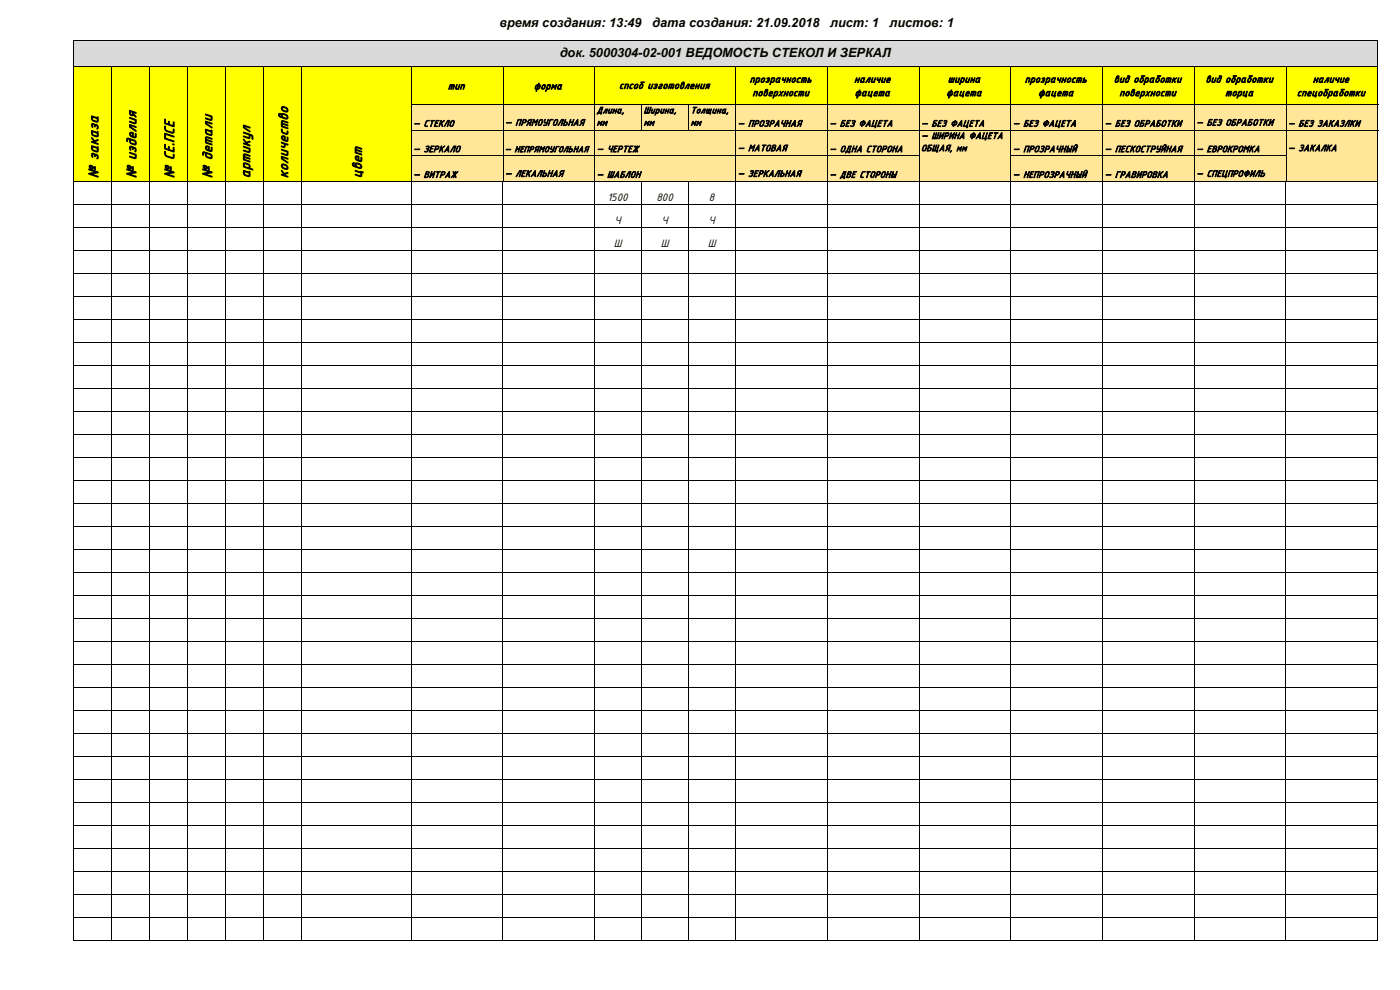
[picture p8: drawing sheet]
<svg xmlns="http://www.w3.org/2000/svg" width="420mm" height="297mm" viewBox="0 0 420 297" stroke-linecap="round" stroke-linejoin="round" font-family="sans-serif">
<defs><g id="words">
<g font-size="4.7">
<text x="29.5" y="53.5" transform="rotate(-90 29.5 53.5)">№ заказа</text>
<text x="40.9" y="53.5" transform="rotate(-90 40.9 53.5)">№ изделия</text>
<text x="52.2" y="53.5" transform="rotate(-90 52.2 53.5)">№ СЕ.ПСЕ</text>
<text x="63.6" y="53.5" transform="rotate(-90 63.6 53.5)">№ детали</text>
<text x="75" y="53.5" transform="rotate(-90 75 53.5)">артикул</text>
<text x="86.4" y="53.5" transform="rotate(-90 86.4 53.5)">количество</text>
<text x="108.5" y="53.5" transform="rotate(-90 108.5 53.5)">цвет</text>
</g>
<g font-size="3.8">
<text x="149.8" y="8.2">время создания: 13:49</text>
<text x="195.7" y="8.2">дата создания: 21.09.2018</text>
<text x="249" y="8.2">лист: 1</text>
<text x="266.9" y="8.2">листов: 1</text>
<text x="167.9" y="17.2">док. 5000304-02-001 ВЕДОМОСТЬ СТЕКОЛ И ЗЕРКАЛ</text>
</g>
<g font-size="3.5">
<text x="182.2" y="60.2">1500</text>
<text x="196.9" y="60.2">800</text>
<text x="212.6" y="60.2">8</text>
<text x="184.3" y="67.1">Ч</text>
<text x="198.4" y="67.1">Ч</text>
<text x="212.5" y="67.1">Ч</text>
<text x="184.1" y="74">Ш</text>
<text x="198.2" y="74">Ш</text>
<text x="212.3" y="74">Ш</text>
</g>
<g font-size="3.3">
<text x="134.4" y="26.8">тип</text>
<text x="160.2" y="26.8">форма</text>
<text x="185.7" y="26.6">спсоб изготовления</text>
<text x="224.9" y="24.8">прозрачность</text>
<text x="225.7" y="28.8">поверхности</text>
<text x="256.2" y="24.8">наличие</text>
<text x="256.4" y="28.8">фацета</text>
<text x="283.9" y="28.8">фацета</text>
<text x="284.3" y="24.8">ширина</text>
<text x="307.4" y="24.8">прозрачность</text>
<text x="311.4" y="28.8">фацета</text>
<text x="334.1" y="24.8">вид обработки</text>
<text x="335.8" y="28.8">поверхности</text>
<text x="361.7" y="24.8">вид обработки</text>
<text x="367.5" y="28.8">торца</text>
<text x="389" y="28.8">спецобработки</text>
<text x="393.8" y="24.8">наличие</text>
</g>
<g font-size="3">
<text x="179" y="34">Длина,</text>
<text x="193.1" y="34">Ширина,</text>
<text x="207.2" y="34">Толщина,</text>
<text x="124" y="38">— СТЕКЛО</text>
<text x="151.5" y="37.7">— ПРЯМОУГОЛЬНАЯ</text>
<text x="179" y="37.7">мм</text>
<text x="193.1" y="37.7">мм</text>
<text x="207.2" y="37.7">мм</text>
<text x="221.3" y="38">— ПРОЗРАЧНАЯ</text>
<text x="248.8" y="38">— БЕЗ ФАЦЕТА</text>
<text x="276.3" y="41.7">— ШИРИНА ФАЦЕТА</text>
<text x="276.3" y="38">— БЕЗ ФАЦЕТА</text>
<text x="303.8" y="38">— БЕЗ ФАЦЕТА</text>
<text x="331.3" y="38">— БЕЗ ОБРАБОТКИ</text>
<text x="358.9" y="37.7">— БЕЗ ОБРАБОТКИ</text>
<text x="386.4" y="38">— БЕЗ ЗАКАЗЛКИ</text>
<text x="124" y="45.6">— ЗЕРКАЛО</text>
<text x="179" y="45.6">— ЧЕРТЕЖ</text>
<text x="221.3" y="45.3">— МАТОВАЯ</text>
<text x="248.8" y="45.6">— ОДНА СТОРОНА</text>
<text x="276.3" y="45.3">ОБЩАЯ, мм</text>
<text x="303.8" y="45.6">— ПРОЗРАЧНЫЙ</text>
<text x="331.3" y="45.6">— ПЕСКОСТРУЙНАЯ</text>
<text x="358.9" y="45.6">— ЕВРОКРОМКА</text>
<text x="386.4" y="45.3">— ЗАКАЛКА</text>
<text x="124" y="53.3">— ВИТРАЖ</text>
<text x="151.5" y="53">— ЛЕКАЛЬНАЯ</text>
<text x="179" y="53.3">— ШАБЛОН</text>
<text x="221.3" y="53">— ЗЕРКАЛЬНАЯ</text>
<text x="248.8" y="53.3">— ДВЕ СТОРОНЫ</text>
<text x="303.8" y="53.3">— НЕПРОЗРАЧНЫЙ</text>
<text x="331.3" y="53.3">— ГРАВИРОВКА</text>
<text x="358.9" y="53">— СПЕЦПРОФИЛЬ</text>
</g>
<text font-size="2.8" x="151.4" y="45.6">— НЕПРЯМОУГОЛЬНАЯ</text>
</g></defs>
<path d="M22.3 12.3h391v7.5h-391z" fill="#dadada"/>
<g fill="#ff0">
<path d="M22.3 19.8h391v11.6h-391z"/>
<path d="M22.3 31.3h101.1v23.1h-101.1z"/>
</g>
<path d="M123.4 31.3h289.9v23.1h-289.9z" fill="#ffe699"/>
<g fill="none" stroke="#000" stroke-width=".3">
<path d="M22.2 12v270.2M22.3 12.2h391.2M22.3 19.8h391.2M33.6 20l-.1 261.9M44.9 20v261.9M56.3 20v261.9M67.7 20v261.9M79.1 20v34.5M90.5 20v34.5M123.4 20v261.9M150.9 20v261.9M178.4 20v261.9"/>
<path d="M220.7 20v261.9M248.2 20v34.5M275.7 20v34.5M303.3 20v34.5M330.8 20v261.9M358.3 20v261.9M385.8 20v261.9M413.3 12.3v269.9M123.5 31.3h290M123.5 39h290M192.5 31.5v7.7M206.6 31.5v7.7"/>
<path d="M22.3 54.3h391.2M79.1 54.5v227.4M90.5 54.5v227.4M123.5 46.7h152.4M192.5 54.5v227.4M206.6 54.5v227.4M248.2 54.5v227.4M275.7 54.5v227.4M303.2 54.5v227.4M303.4 46.7h82.6M22.3 61.2h390.9M22.3 68.1h390.9"/>
<path d="M22.3 75h390.9M22.3 81.9h390.9M22.3 88.8h390.9M22.3 95.7h390.9M22.3 102.6h390.9M22.3 109.5h390.9M22.3 116.4h390.9M22.3 123.3h390.9M22.3 130.2h390.9M22.3 137.1h390.9M22.3 144h390.9M22.3 150.9h390.9"/>
<path d="M22.3 157.8h390.9M22.3 164.7h390.9M22.3 171.6h390.9M22.3 178.5h390.9M22.3 185.4h390.9M22.3 192.3h390.9M22.3 199.2h390.9M22.3 206.1h390.9M22.3 213h390.9M22.3 219.9h390.9M22.3 226.8h390.9M22.3 233.7h390.9"/>
<path d="M22.3 240.6h390.9M22.3 247.5h390.9M22.3 254.4h390.9M22.3 261.3h390.9M22.3 268.2h390.9M22.3 275.1h390.9M22.3 282h391.2"/>
</g>
<use href="#words"/>
</svg>
